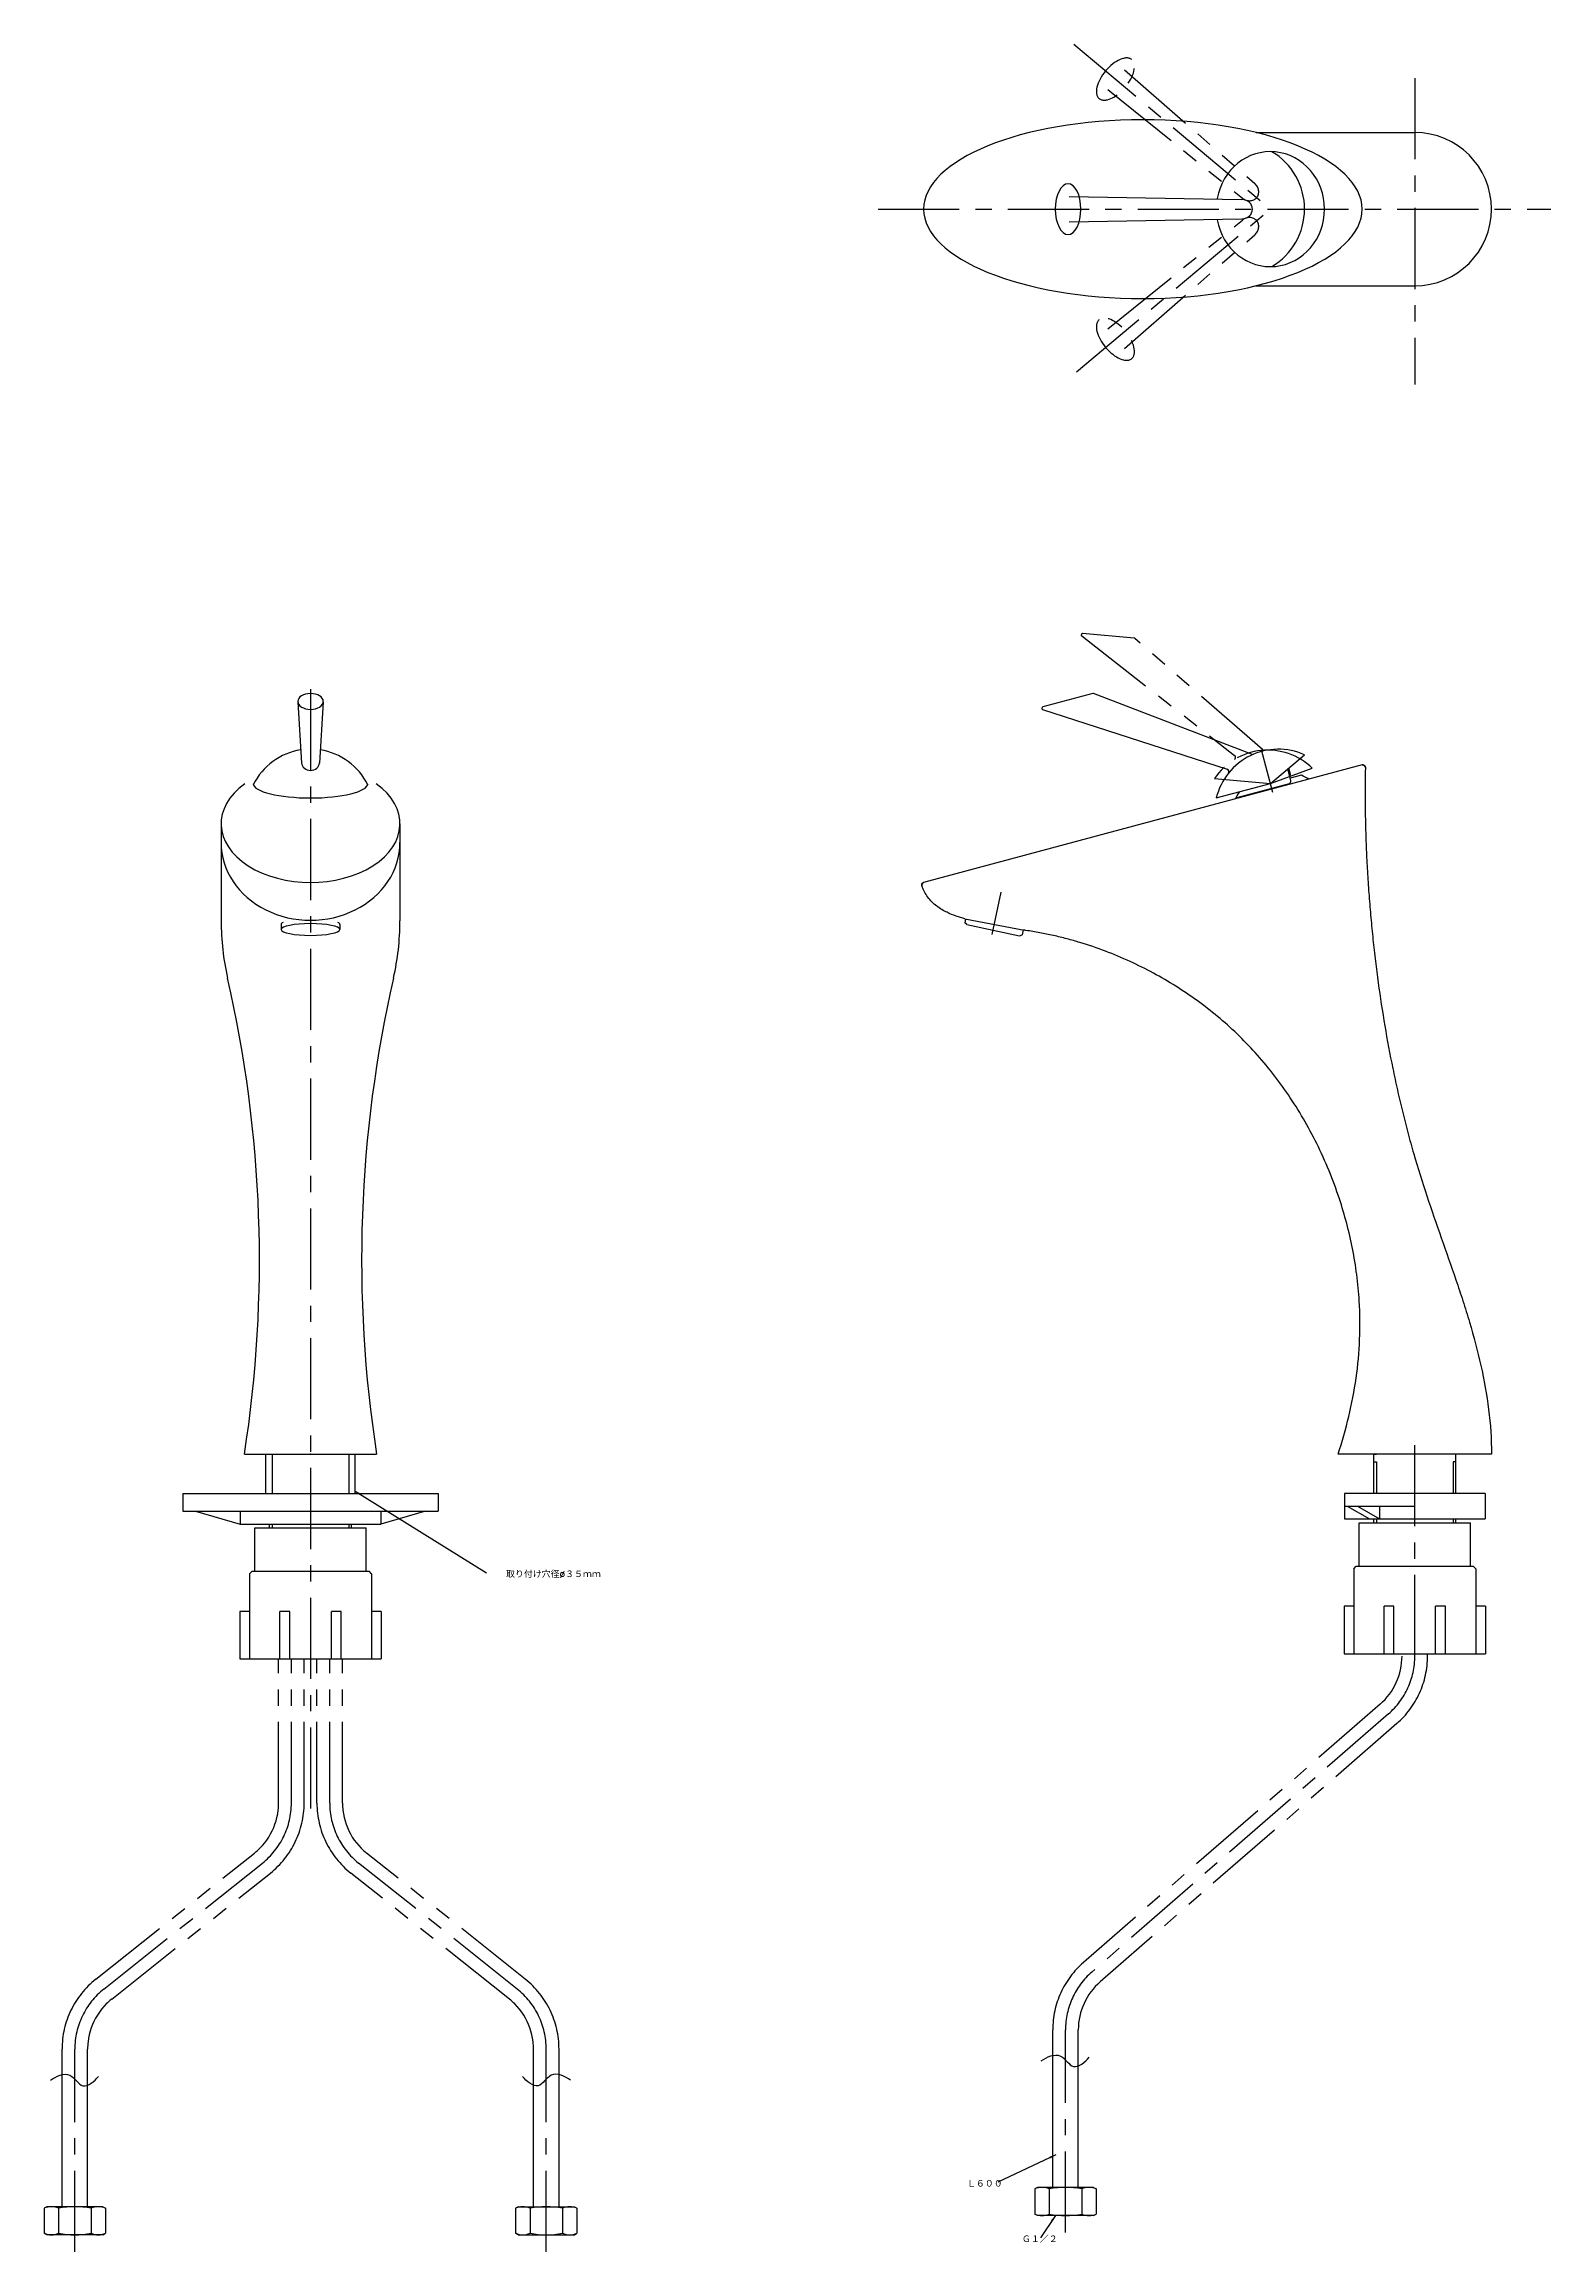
# Model space of a CAD drawing. Header units: millimetres. Extents: x -536 to 53, y -312 to 552.
import ezdxf

# ---------------------------------------------------------------- set-up
doc = ezdxf.new("R2010")
doc.units = ezdxf.units.MM
doc.linetypes.add('CENTER', pattern=[50.8, 31.75, -6.35, 6.35, -6.35])
doc.linetypes.add('PHANTOM', pattern=[63.5, 31.75, -6.35, 6.35, -6.35, 6.35, -6.35])
doc.styles.get("Standard").update_dxf_attribs({"font": 'txt.shx', "bigfont": 'bigfont.shx'})
doc.dimstyles.new('ISO-25', dxfattribs={"dimtxt": 2.5, "dimasz": 2.5, "dimexe": 1.25, "dimexo": 0.625, "dimtad": 1, "dimtxsty": 'Standard', "dimcen": 2.5, "dimadec": 0, "dimazin": 0, "dimtfac": 1, "dimtmove": 0, "dimatfit": 3, "dimfxl": 0, "dimarcsym": 0})

msp = doc.modelspace()

# ---------------------------------------------------------------- texts
at = {"color": 7, "char_height": 2.5, "attachment_point": 1}
for s, insert in [('取り付け穴径%%C３５ｍｍ', (-355.719356, -45.883113)), ('Ｌ６００', (-175.297772, -284.438053)), ('Ｇ１／２', (-153.782761, -306.165941))]:
    msp.add_mtext(s, dxfattribs=dict(at, insert=insert))

# ---------------------------------------------------------------- linework, layer by layer
at = {"color": 7, "linetype": 'CENTER'}
for p, q in [((-133.467162, 551.885196), (-56.50576, 487.306913)), ((0, 538.579173), (0, 418.703068)), ((-210.058393, 487.306913), (53.249627, 487.306913)), ((-132.352979, 423.663539), (-56.50576, 487.306913)), ((-432.207312, 299.393832), (-432.207312, -140.573484)), ((-55.540789, 258.901273), (-60.032243, 275.663805)), ((-165.361174, 203.361506), (-161.840171, 219.926514)), ((0, -79.053794), (0, 9.589344)), ((-439.707312, -136.589646), (-439.707312, -80.116791)), ((-424.707312, -136.589646), (-424.707312, -80.116791)), ((5, -79.053794), (5, -78.119885)), ((-10.30371, -101.682452), (-126.406879, -202.740224)), ((-513.133704, -209.417585), (-451.043072, -160.076794)), ((-351.28092, -209.417585), (-413.371552, -160.076794)), ((-524.469464, -312.260357), (-524.469464, -232.904733)), ((-339.945161, -312.260357), (-339.945161, -232.904733)), ((-136.710589, -304.724505), (-136.710589, -225.368881))]:
    msp.add_line(p, q, dxfattribs=at)
at = {"color": 7, "linetype": 'PHANTOM'}
for p, q in [((-113.682612, 541.806647), (-62.665966, 497.370148)), ((-120.106178, 534.15134), (-67.485821, 491.626069)), ((-120.106178, 440.462485), (-67.485821, 482.987756)), ((-113.682612, 432.807178), (-62.665966, 477.243677)), ((-130.361771, 320.25608), (-70.526689, 273.507509)), ((-109.838115, 319.383565), (-130.010149, 321.148449)), ((-59.564456, 275.762681), (-109.553291, 319.262608)), ((-56.50576, 262.502637), (-40.113366, 268.468926)), ((-78.360769, 264.414767), (-56.50576, 262.502637)), ((-449.707312, -15.366233), (-449.707312, 0)), ((-414.707312, -15.366233), (-414.707312, 0)), ((-444.707312, -136.589646), (-444.707312, -80.116791)), ((-434.707312, -136.589646), (-434.707312, -80.116791)), ((-429.707312, -136.589646), (-429.707312, -80.116791)), ((-419.707312, -136.589646), (-419.707312, -80.116791)), ((-13.586425, -97.911009), (-129.689594, -198.968781)), ((-7.020995, -105.453895), (-123.124164, -206.511667)), ((-516.244411, -205.50306), (-454.153779, -156.16227)), ((-510.022997, -213.332109), (-447.932365, -163.991319)), ((-354.391627, -213.332109), (-416.482259, -163.991319)), ((-348.170214, -205.50306), (-410.260846, -156.16227)), ((-529.469464, -242.92517), (-529.469464, -232.904733)), ((-519.469464, -247.037196), (-519.469464, -232.904733)), ((-344.945161, -247.037196), (-344.945161, -232.904733)), ((-334.945161, -242.92517), (-334.945161, -232.904733)), ((-141.710589, -235.389318), (-141.710589, -225.368881)), ((-131.710589, -239.501344), (-131.710589, -225.368881))]:
    msp.add_line(p, q, dxfattribs=at)
at = {"color": 7, "linetype": 'Continuous'}
for p, q in [((-62.262139, 517.316194), (0, 517.316194)), ((-135.337524, 492.30356), (-67.693275, 491.056094)), ((-135.337524, 482.310265), (-67.693275, 483.557731)), ((-62.262139, 457.297631), (0, 457.297631)), ((-437.20355, 294.492454), (-435.701975, 270.508851)), ((-427.211074, 294.492454), (-428.712649, 270.508851)), ((-126.076203, 297.712486), (-145.635341, 292.471692)), ((-63.915196, 273.916866), (-125.767187, 297.696239)), ((-145.660549, 291.512878), (-73.445011, 268.048393)), ((-20.607983, 269.739433), (-192.249306, 223.748818)), ((-56.50576, 262.502637), (-43.142539, 273.715643)), ((-48.51706, 263.607582), (-49.741759, 268.178274)), ((-48.655298, 266.055971), (-49.319009, 268.533001)), ((-77.696738, 256.824598), (-56.50576, 262.502637)), ((-49.224389, 262.38246), (-70.152404, 256.774881)), ((-48.813458, 265.486757), (-49.006697, 265.434952)), ((-48.813458, 265.486757), (-48.655298, 266.055971)), ((-44.408351, 265.74409), (-48.775956, 264.573807)), ((-467.207312, 246.744125), (-467.207312, 208.670871)), ((-397.207312, 246.744125), (-397.207312, 208.670871)), ((-175.828384, 209.44621), (-176.13351, 208.010704)), ((-175.275135, 207.23782), (-176.13351, 208.010704)), ((-176.074126, 209.49289), (-152.78053, 205.068203)), ((-443.707312, 207.322295), (-443.707312, 205.336525)), ((-420.707312, 207.322295), (-420.707312, 205.336525)), ((-175.275135, 207.23782), (-154.72768, 202.870322)), ((-154.72768, 202.870322), (-153.629155, 203.227254)), ((-153.220101, 205.151701), (-153.629155, 203.227254)), ((-152.975494, 205.099683), (-153.222655, 205.139688)), ((-458.087983, 0), (-406.326641, 0)), ((-447.207312, 0), (-447.207312, -15.366233)), ((-417.207312, 0), (-417.207312, -15.366233)), ((30.009281, 0), (-30.009283, 0)), ((-16.00495, 0), (-15.004641, 0)), ((-16.00495, -15.366233), (-16.00495, 0)), ((16.00495, -15.366233), (16.00495, 0)), ((-16.00495, -3.000928), (-15.004641, -3.000928)), ((-15.004641, -3.000928), (-15.004641, -15.366233)), ((16.00495, -3.000928), (15.004641, -3.000928)), ((15.004641, -3.000928), (15.004641, -15.366233)), ((-482.207312, -15.366233), (-382.207312, -15.366233)), ((-482.207312, -15.366233), (-482.207312, -22.366233)), ((-382.207312, -15.366233), (-382.207312, -22.366233)), ((-27.508508, -15.366233), (-27.508508, -25.369327)), ((27.508508, -15.366233), (-27.508508, -15.366233)), ((27.508508, -15.366233), (27.508508, -25.369327)), ((-482.207312, -22.366233), (-382.207312, -22.366233)), ((-477.207312, -22.366233), (-459.707312, -27.366233)), ((-459.707312, -22.366233), (-459.707312, -27.366233)), ((-404.707312, -22.366233), (-404.707312, -27.366233)), ((-387.207312, -22.366233), (-404.707312, -27.366233)), ((-27.508508, -20.36778), (0, -20.36778)), ((-27.508508, -25.369327), (27.508508, -25.369327)), ((-26.417187, -20.36778), (-17.754254, -25.369327)), ((-22.417187, -20.36778), (-13.754254, -25.369327)), ((-16.00495, -26.869791), (-16.00495, -25.369327)), ((-15.004641, -25.369327), (-15.004641, -26.869791)), ((-13.754254, -20.36778), (-13.754254, -25.369327)), ((15.004641, -25.369327), (15.004641, -26.869791)), ((16.00495, -26.869791), (16.00495, -25.369327)), ((-459.707312, -27.366233), (-404.707312, -27.366233)), ((-453.964041, -28.866697), (-410.450583, -28.866697)), ((-453.964041, -45.871957), (-453.964041, -28.866697)), ((-448.212262, -28.866697), (-448.212262, -27.366233)), ((-447.211953, -27.366233), (-447.211953, -28.866697)), ((-417.202671, -27.366233), (-417.202671, -28.866697)), ((-416.202362, -28.866697), (-416.202362, -27.366233)), ((-410.450583, -45.871957), (-410.450583, -28.866697)), ((-21.756729, -26.869791), (21.756729, -26.869791)), ((-21.756729, -43.87505), (-21.756729, -26.869791)), ((21.756729, -43.87505), (21.756729, -26.869791)), ((-456.114706, -46.872266), (-455.114397, -45.871957)), ((-456.114706, -46.872266), (-456.114706, -80.116791)), ((-455.114397, -45.871957), (-409.300227, -45.871957)), ((-408.299918, -46.872266), (-409.300227, -45.871957)), ((-408.299918, -46.872266), (-408.299918, -80.116791)), ((-23.907394, -44.87536), (-22.907085, -43.87505)), ((-23.907394, -44.87536), (-23.907394, -78.119885)), ((-22.907085, -43.87505), (22.907085, -43.87505)), ((23.907394, -44.87536), (22.907085, -43.87505)), ((23.907394, -44.87536), (23.907394, -78.119885)), ((-23.907394, -59.57966), (-27.658554, -59.57966)), ((-27.658554, -59.57966), (-27.658554, -78.119885)), ((-11.953697, -78.119885), (-11.953697, -59.57966)), ((-8.153697, -59.57966), (-11.953697, -59.57966)), ((-8.153697, -78.119885), (-8.153697, -59.57966)), ((8.153697, -78.119885), (8.153697, -59.57966)), ((11.953697, -59.57966), (8.153697, -59.57966)), ((11.953697, -78.119885), (11.953697, -59.57966)), ((27.658554, -59.57966), (23.907394, -59.57966)), ((27.658554, -59.57966), (27.658554, -78.119885)), ((-456.114706, -61.576566), (-459.865867, -61.576566)), ((-459.865867, -61.576566), (-459.865867, -80.116791)), ((-444.161009, -80.116791), (-444.161009, -61.576566)), ((-440.361009, -61.576566), (-444.161009, -61.576566)), ((-440.361009, -80.116791), (-440.361009, -61.576566)), ((-424.053615, -80.116791), (-424.053615, -61.576566)), ((-420.253615, -61.576566), (-424.053615, -61.576566)), ((-420.253615, -80.116791), (-420.253615, -61.576566)), ((-404.548758, -61.576566), (-408.299918, -61.576566)), ((-404.548758, -61.576566), (-404.548758, -80.116791)), ((-459.865867, -80.116791), (-404.548758, -80.116791)), ((-27.658554, -78.119885), (27.658554, -78.119885)), ((-141.710589, -287.053794), (-141.710589, -235.389318)), ((-131.710589, -287.053794), (-131.710589, -239.501344)), ((-529.469464, -294.589646), (-529.469464, -242.92517)), ((-519.469464, -294.589646), (-519.469464, -247.037196)), ((-344.945161, -294.589646), (-344.945161, -247.037196)), ((-334.945161, -294.589646), (-334.945161, -242.92517)), ((-147.710589, -287.053794), (-148.710589, -287.631145)), ((-148.710589, -287.631145), (-148.710589, -297.476444)), ((-125.710589, -287.053794), (-147.710589, -287.053794)), ((-143.061442, -287.631145), (-143.061442, -297.476444)), ((-130.359736, -287.631145), (-130.359736, -297.476444)), ((-125.710589, -287.053794), (-124.710589, -287.631145)), ((-124.710589, -287.631145), (-124.710589, -297.476444)), ((-535.469464, -294.589646), (-536.469464, -295.166996)), ((-536.469464, -295.166996), (-536.469464, -305.012296)), ((-513.469464, -294.589646), (-535.469464, -294.589646)), ((-530.820317, -295.166996), (-530.820317, -305.012296)), ((-518.118611, -295.166996), (-518.118611, -305.012296)), ((-513.469464, -294.589646), (-512.469464, -295.166996)), ((-512.469464, -295.166996), (-512.469464, -305.012296)), ((-350.945161, -294.589646), (-351.945161, -295.166996)), ((-351.945161, -295.166996), (-351.945161, -305.012296)), ((-350.945161, -294.589646), (-328.945161, -294.589646)), ((-346.296014, -295.166996), (-346.296014, -305.012296)), ((-333.594308, -295.166996), (-333.594308, -305.012296)), ((-328.945161, -294.589646), (-327.945161, -295.166996)), ((-327.945161, -295.166996), (-327.945161, -305.012296)), ((-147.710589, -298.053794), (-148.710589, -297.476444)), ((-125.710589, -298.053794), (-147.710589, -298.053794)), ((-125.710589, -298.053794), (-124.710589, -297.476444)), ((-535.469464, -305.589646), (-536.469464, -305.012296)), ((-513.469464, -305.589646), (-535.469464, -305.589646)), ((-513.469464, -305.589646), (-512.469464, -305.012296)), ((-350.945161, -305.589646), (-351.945161, -305.012296)), ((-350.945161, -305.589646), (-328.945161, -305.589646)), ((-328.945161, -305.589646), (-327.945161, -305.012296))]:
    msp.add_line(p, q, dxfattribs=at)
for centre, radius, start, end in [((0, 487.306913), 30.009281, -89.999997, 89.999997), ((-69.343919, 487.311355), 26.201379, -59.155713, 59.115822), ((-125.946755, 297.229373), 0.500155, 68.962095, 104.989401), ((-145.505903, 291.988576), 0.500155, 105.010306, 251.991057), ((-432.207312, 250.915666), 25, 98.777268, 153.690459), ((-432.207312, 250.915666), 25, 26.309536, 81.222726), ((-53.399004, 250.907932), 25.007735, 65.786889, 166.31443), ((-73.754078, 267.09709), 1.000299, -38.500185, 72.001647), ((-63.556238, 274.850549), 1.000309, -111.029416, -67.011604), ((-20.349091, 268.773206), 1.000309, -1.047972, 105.084981), ((-52.462451, 247.430733), 20.006188, 143.739257, 153.317509), ((-49.483286, 263.348685), 1.000309, -75.000168, 14.999832), ((-52.462451, 247.430733), 20.006188, 56.68215, 66.260408), ((-191.990409, 222.782592), 1.000309, 104.999815, 198.520761), ((-367.207312, 208.670871), 100, -179.999995, -167.098071), ((-497.207312, 208.670871), 100, -12.901924, 0), ((-946.353704, 76.008172), 494.146391, -8.848199, 12.901924), ((81.939079, 76.008172), 494.146391, 167.098071, 188.848194), ((-145.886015, -294.251807), 7.198012, 66.895446, 113.104549), ((-136.710589, -322.272161), 35.218366, 79.61114, 100.388855), ((-127.535162, -294.251807), 7.198012, 66.895446, 113.104549), ((-533.64489, -301.787659), 7.198012, 66.895446, 113.104549), ((-524.469464, -329.808013), 35.218366, 79.61114, 100.388855), ((-515.294037, -301.787659), 7.198012, 66.895446, 113.104549), ((-349.120587, -301.787659), 7.198012, 66.895446, 113.104549), ((-339.945161, -329.808013), 35.218366, 79.61114, 100.388855), ((-330.769734, -301.787659), 7.198012, 66.895446, 113.104549), ((-145.886015, -290.855782), 7.198012, -113.104549, -66.895446), ((-136.710589, -262.835428), 35.218366, -100.388855, -79.61114), ((-127.535162, -290.855782), 7.198012, -113.104549, -66.895446), ((-533.64489, -298.391634), 7.198012, -113.104549, -66.895446), ((-524.469464, -270.37128), 35.218366, -100.388855, -79.61114), ((-515.294037, -298.391634), 7.198012, -113.104549, -66.895446), ((-349.120587, -298.391634), 7.198012, -113.104549, -66.895446), ((-339.945161, -270.37128), 35.218366, -100.388855, -79.61114), ((-330.769734, -298.391634), 7.198012, -113.104549, -66.895446)]:
    msp.add_arc(centre, radius, start, end, dxfattribs=at)
at = {"color": 7, "linetype": 'PHANTOM'}
for centre, radius, start, end in [((-130.053753, 320.650198), 0.500155, 85.010307, 231.991058), ((-109.881707, 318.885314), 0.500155, 48.962096, 84.989402), ((-57.551987, 250.544605), 25.007735, 45.78689, 146.314431), ((-71.142481, 272.719282), 1.000299, -58.500185, 52.001647), ((-58.907807, 276.517285), 1.000309, -131.029415, -87.011603), ((-30, -79.053794), 25, -48.963247, 0), ((-30, -79.053794), 35, -48.963248, 0), ((-469.707312, -136.589646), 25, -51.527327, 0), ((-469.707312, -136.589646), 35, -51.527326, 0), ((-394.707312, -136.589646), 35, -179.999995, -128.472669), ((-394.707312, -136.589646), 25, -179.999995, -128.472668), ((-494.469464, -232.904733), 35, 128.472672, 179.999995), ((-369.945161, -232.904733), 35, 0, 51.527323), ((-106.710589, -225.368881), 35, 131.036748, 179.999995), ((-106.710589, -225.368881), 25, 131.036749, 179.999995), ((-494.469464, -232.904733), 25, 128.472672, 179.999995), ((-369.945161, -232.904733), 25, 0, 51.527323)]:
    msp.add_arc(centre, radius, start, end, dxfattribs=at)
at = {"color": 7, "linetype": 'CENTER'}
for centre, start, end in [((-30, -79.053794), -48.963246, 0), ((-469.707312, -136.589646), -51.527323, 0), ((-394.707312, -136.589646), -179.999995, -128.472672), ((-106.710589, -225.368881), 131.036747, 179.999995), ((-494.469464, -232.904733), 128.472672, 179.999995), ((-369.945161, -232.904733), 0, 51.527323)]:
    msp.add_arc(centre, 30, start, end, dxfattribs=at)
at = {"color": 7, "linetype": 'PHANTOM'}
for centre, major_axis, ratio, start_param, end_param in [((-117.173036, 538.212801), (6.385502, 7.609945), 0.503318, 0, 6.283185), ((-65.143878, 494.555154), (3.254575, -2.730913), 0.882655, -1.54713, 1.54713), ((-65.143878, 480.058671), (3.254575, 2.730913), 0.882655, -1.54713, 1.54713), ((-117.173036, 436.401024), (-6.385502, 7.609945), 0.503318, 0, 6.283185)]:
    msp.add_ellipse(centre, major_axis=major_axis, ratio=ratio, start_param=start_param, end_param=end_param, dxfattribs=at)
at = {"color": 7, "linetype": 'Continuous'}
for centre, major_axis, ratio, start_param, end_param in [((-106.428644, 487.306913), (85.820661, 0), 0.407827, 0, 6.283185), ((-56.50576, 487.306913), (0, 22.5), 0.941821, 1.756855, 7.667923), ((-135.701264, 487.306913), (0, 9.934077), 0.503318, 0, 6.283185), ((-67.782022, 487.306913), (4.248546, 0), 0.882655, -1.54713, 1.54713), ((-432.207312, 294.612682), (5, 0), 0.619961, 0, 6.283185), ((-432.207312, 270.67946), (3.5, 0), 0.883043, -3.092812, -0.048781), ((-432.207312, 246.744125), (35, 0), 0.657009, 2.397559, 7.027219), ((-432.207312, 262.502636), (22.5, 0), 0.252357, -3.118997, -0.022596), ((-432.207312, 239.340452), (35, 0), 0.868542, -3.141593, 0), ((-432.207312, 205.336525), (11.5, 0), 0.198934, 0, 6.283185), ((-432.207312, 207.322295), (11.5, 0), 0.188747, 2.77784, 3.141593), ((-432.207312, 207.322295), (11.5, 0), 0.188747, 0, 0.363753)]:
    msp.add_ellipse(centre, major_axis=major_axis, ratio=ratio, start_param=start_param, end_param=end_param, dxfattribs=at)
for points, start_tangent, end_tangent in [([(-20.609423, 269.739046), (-20.597302, 269.742231), (-20.585067, 269.745283), (-20.572719, 269.748198), (-20.56026, 269.750972), (-20.547691, 269.753602), (-20.535015, 269.756085), (-20.522233, 269.758417), (-20.509347, 269.760595), (-20.496359, 269.762616), (-20.483272, 269.764475), (-20.470089, 269.766171), (-20.45681, 269.767699), (-20.443441, 269.769056), (-20.429982, 269.770239), (-20.416437, 269.771246), (-20.402808, 269.772072), (-20.3891, 269.772715), (-20.375315, 269.773172), (-20.361456, 269.773439), (-20.347527, 269.773514), (-20.333532, 269.773394), (-20.319473, 269.773077), (-20.305356, 269.772559), (-20.291183, 269.771838), (-20.276959, 269.770911), (-20.262687, 269.769777), (-20.248373, 269.768432), (-20.23402, 269.766875), (-20.219633, 269.765103), (-20.205216, 269.763115), (-20.190773, 269.760908), (-20.17631, 269.758481), (-20.161832, 269.755832), (-20.147342, 269.752959), (-20.132846, 269.749862), (-20.11835, 269.746539), (-20.103857, 269.742989), (-20.089374, 269.739211), (-20.074904, 269.735204), (-20.060455, 269.730968), (-20.04603, 269.726502), (-20.031635, 269.721805), (-20.017276, 269.716879), (-20.002958, 269.711721), (-19.988686, 269.706334), (-19.974466, 269.700716), (-19.960303, 269.694869), (-19.946203, 269.688793), (-19.932171, 269.68249), (-19.918213, 269.675959), (-19.904333, 269.669202), (-19.890538, 269.662221), (-19.876833, 269.655017), (-19.863223, 269.647592), (-19.849713, 269.639947), (-19.836309, 269.632085), (-19.823016, 269.624008), (-19.809839, 269.615718), (-19.796783, 269.607217), (-19.783854, 269.598509), (-19.771055, 269.589596), (-19.758392, 269.580482), (-19.74587, 269.571168), (-19.733494, 269.56166), (-19.721267, 269.551959), (-19.709194, 269.54207), (-19.697281, 269.531996), (-19.68553, 269.521741), (-19.673945, 269.51131), (-19.662532, 269.500706), (-19.651293, 269.489933), (-19.640233, 269.478996), (-19.629355, 269.467899), (-19.618662, 269.456647), (-19.608157, 269.445244), (-19.597844, 269.433696), (-19.587725, 269.422006), (-19.577804, 269.41018), (-19.568083, 269.398222), (-19.558564, 269.386138), (-19.549249, 269.373932), (-19.540142, 269.361611), (-19.531243, 269.349178), (-19.522555, 269.336639), (-19.514079, 269.323999), (-19.505816, 269.311264), (-19.497769, 269.298438), (-19.489937, 269.285527), (-19.482323, 269.272537), (-19.474926, 269.259471), (-19.467748, 269.246337), (-19.460788, 269.233138), (-19.454049, 269.21988), (-19.447528, 269.206569), (-19.441227, 269.193208), (-19.435145, 269.179804), (-19.429283, 269.166362), (-19.423639, 269.152886), (-19.418213, 269.139382), (-19.413004, 269.125854), (-19.408012, 269.112307), (-19.403236, 269.098747), (-19.398674, 269.085177), (-19.394325, 269.071602), (-19.390188, 269.058027), (-19.386261, 269.044457), (-19.382543, 269.030895), (-19.379032, 269.017347), (-19.375727, 269.003815), (-19.372625, 268.990306), (-19.369724, 268.976821), (-19.367023, 268.963366), (-19.364519, 268.949945), (-19.36221, 268.93656), (-19.360094, 268.923216), (-19.358168, 268.909916), (-19.35643, 268.896664), (-19.354877, 268.883463), (-19.353507, 268.870316), (-19.352317, 268.857226), (-19.351304, 268.844196), (-19.350466, 268.83123), (-19.3498, 268.81833), (-19.349303, 268.805498), (-19.348972, 268.792738), (-19.348805, 268.780052), (-19.348798, 268.767442), (-19.348949, 268.754911)], (0.965541, 0.260251), (-0.01829, -0.999833)), ([(-19.34891, 268.754914), (-19.413435, 252.848521), (-19.244555, 244.235558), (-18.936151, 235.633292), (-18.490553, 227.047563), (-17.911268, 218.484559), (-17.202043, 209.949404), (-16.366405, 201.442596), (-15.406525, 192.963171), (-14.31937, 184.50892), (-11.745701, 167.66661), (-8.606706, 150.901323), (-6.809587, 142.545685), (-4.85244, 134.206904), (-2.728261, 125.885508), (-0.425759, 117.588515), (4.712231, 101.087443), (10.359026, 84.677275), (16.084848, 68.231985), (18.830292, 59.950947), (21.417311, 51.609669), (25.86465, 34.699148), (28.900123, 17.46465), (30.009281, 0)], (-0.017422, -0.999848), (-0.000071, -1)), ([(-192.938911, 222.464846), (-192.942475, 222.475689), (-192.945932, 222.486626), (-192.949278, 222.497655), (-192.952512, 222.508774), (-192.955632, 222.519983), (-192.958635, 222.53128), (-192.961518, 222.542663), (-192.96428, 222.554131), (-192.966918, 222.565683), (-192.969429, 222.577316), (-192.971812, 222.589029), (-192.974065, 222.60082), (-192.976184, 222.612688), (-192.978168, 222.62463), (-192.980014, 222.636644), (-192.981721, 222.648729), (-192.983286, 222.660881), (-192.984708, 222.673099), (-192.985984, 222.685381), (-192.987112, 222.697724), (-192.98809, 222.710126), (-192.988917, 222.722583), (-192.98959, 222.735095), (-192.990108, 222.747658), (-192.990469, 222.760268), (-192.990672, 222.772925), (-192.990714, 222.785624), (-192.990594, 222.798364), (-192.990311, 222.81114), (-192.989863, 222.82395), (-192.989249, 222.836792), (-192.988468, 222.849661), (-192.987518, 222.862555), (-192.986397, 222.87547), (-192.985107, 222.888404), (-192.983644, 222.901353), (-192.982008, 222.914314), (-192.980199, 222.927283), (-192.978215, 222.940257), (-192.976057, 222.953233), (-192.973722, 222.966207), (-192.971212, 222.979175), (-192.968525, 222.992135), (-192.965662, 223.005082), (-192.962621, 223.018013), (-192.959404, 223.030925), (-192.956009, 223.043813), (-192.952437, 223.056675), (-192.948689, 223.069506), (-192.944763, 223.082304), (-192.940662, 223.095064), (-192.936385, 223.107782), (-192.931933, 223.120456), (-192.927306, 223.133082), (-192.922506, 223.145656), (-192.917532, 223.158174), (-192.912387, 223.170633), (-192.907071, 223.183029), (-192.901585, 223.19536), (-192.895931, 223.207621), (-192.89011, 223.219809), (-192.884123, 223.23192), (-192.877971, 223.243952), (-192.871658, 223.2559), (-192.865183, 223.267762), (-192.858549, 223.279535), (-192.851758, 223.291215), (-192.844812, 223.302799), (-192.837713, 223.314283), (-192.830463, 223.325666), (-192.823064, 223.336944), (-192.815518, 223.348114), (-192.807828, 223.359173), (-192.799997, 223.370119), (-192.792026, 223.380948), (-192.783918, 223.391659), (-192.775677, 223.402249), (-192.767304, 223.412714), (-192.758802, 223.423054), (-192.750175, 223.433265), (-192.741425, 223.443345), (-192.732555, 223.453293), (-192.723567, 223.463106), (-192.714466, 223.472782), (-192.705253, 223.482319), (-192.695933, 223.491715), (-192.686507, 223.50097), (-192.67698, 223.510081), (-192.667355, 223.519046), (-192.657634, 223.527864), (-192.647821, 223.536535), (-192.637919, 223.545056), (-192.627931, 223.553426), (-192.617861, 223.561645), (-192.607712, 223.569711), (-192.597487, 223.577624), (-192.58719, 223.585382), (-192.576824, 223.592986), (-192.566391, 223.600433), (-192.555896, 223.607725), (-192.545342, 223.61486), (-192.534731, 223.621838), (-192.524068, 223.628658), (-192.513355, 223.635322), (-192.502595, 223.641827), (-192.491793, 223.648175), (-192.48095, 223.654366), (-192.470071, 223.660399), (-192.459158, 223.666274), (-192.448214, 223.671993), (-192.437243, 223.677555), (-192.426247, 223.682961), (-192.41523, 223.688212), (-192.404194, 223.693307), (-192.393143, 223.698248), (-192.382078, 223.703035), (-192.371004, 223.707669), (-192.359923, 223.712151), (-192.348838, 223.716481), (-192.337751, 223.720661), (-192.326665, 223.724692), (-192.315582, 223.728574), (-192.304506, 223.732309), (-192.293439, 223.735898), (-192.282383, 223.739342), (-192.27134, 223.742643), (-192.260313, 223.745801), (-192.249305, 223.748818)], (-0.317648, 0.948209), (0.965927, 0.258816)), ([(-183.094886, 212.073945), (-184.015793, 212.544574), (-188.084726, 215.296586), (-189.829035, 217.027636), (-191.297723, 218.995585), (-192.442233, 221.165642), (-192.938913, 222.464851)], (-0.898492, 0.43899), (-0.317647, 0.948209)), ([(-176.074126, 209.49289), (-179.452508, 210.554066), (-183.093776, 212.073562)], (-0.963296, 0.26844), (-0.898567, 0.438837)), ([(-152.195688, 204.973465), (-152.975494, 205.099683)], (-0.987065, 0.160321), (-0.987233, 0.159284)), ([(-29.522171, 99.951777), (-38.377144, 121.55311), (-49.485728, 140.612843), (-62.473318, 157.153839), (-77.177758, 171.301178), (-93.523964, 183.146302), (-102.288719, 188.252668), (-111.453644, 192.822322), (-121.035669, 196.836114), (-131.051954, 200.248762), (-136.214073, 201.704119), (-141.467484, 202.973022), (-146.801277, 204.048383), (-152.19566, 204.973464)], (-0.313461, 0.949601), (-0.987065, 0.160321)), ([(-21.725218, 59.938607), (-24.390695, 80.473808), (-29.522171, 99.951777)], (-0.060867, 0.998146), (-0.313461, 0.949601)), ([(-30.009283, 0), (-25.831182, 14.722916), (-22.968529, 29.736445), (-21.57797, 44.877098), (-21.725218, 59.938607)], (0.311895, 0.950117), (-0.060867, 0.998146)), ([(-146.240839, -237.503154), (-138.63082, -235.606694), (-133.547064, -239.701942), (-127.474801, -236.100948)], (0.832209, 0.554462), (0.633896, 0.773418)), ([(-533.999714, -245.039006), (-526.389695, -243.142546), (-521.305939, -247.237794), (-515.233675, -243.6368)], (0.832209, 0.554462), (0.633896, 0.773418)), ([(-330.414911, -245.039006), (-338.024929, -243.142546), (-343.108685, -247.237794), (-349.180949, -243.6368)], (-0.832209, 0.554462), (-0.633896, 0.773418))]:
    msp.add_spline(points, degree=3, dxfattribs=dict(at, start_tangent=start_tangent, end_tangent=end_tangent))
at = {"color": 7}
for p in [(-432.207312, 0), (-432.207312, -15.366233)]:
    msp.add_point(p, dxfattribs=at)

msp.set_redraw_order([(e.dxf.handle, doc.entitydb.next_handle()) for e in msp.query("TEXT MTEXT ATTDEF DIMENSION ARC_DIMENSION")])  # texts and dimensions are drawn at this point

# ---------------------------------------------------------------- leaders
at = {"color": 7}
for points in [[(-414.707312, -14.474932), (-363.354335, -46.483113)], [(-140.460589, -274.252412), (-163.196809, -285.038053)], [(-140.691035, -298.053794), (-146.49305, -306.765941)]]:
    msp.add_leader(points, dimstyle='ISO-25', dxfattribs=at)

doc.saveas('drawing.dxf')
